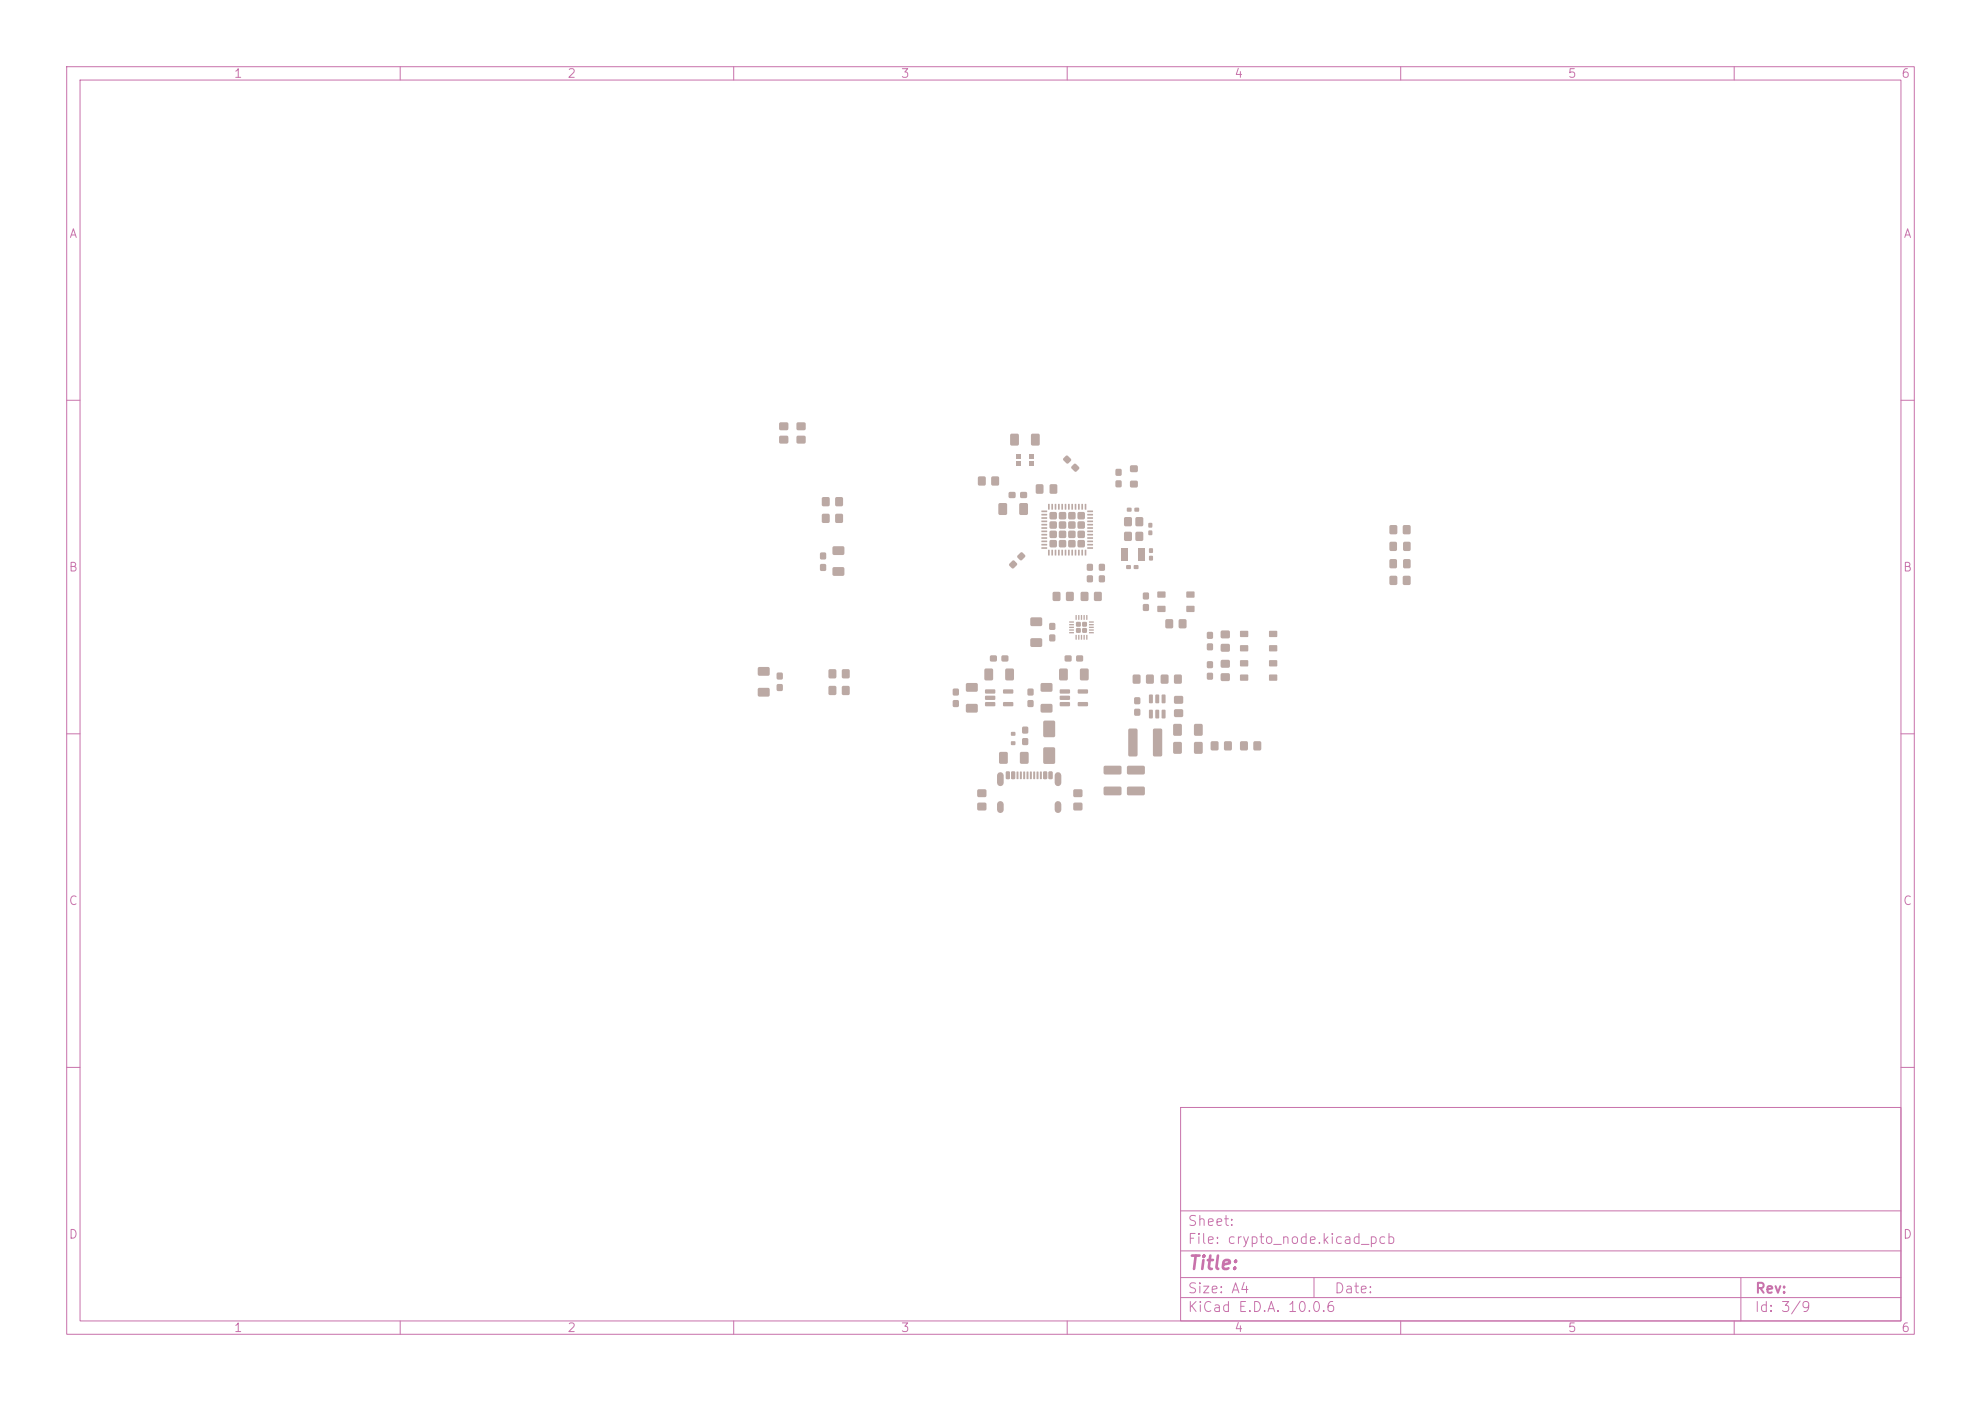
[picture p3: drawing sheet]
<svg xmlns="http://www.w3.org/2000/svg" width="297mm" height="210mm" viewBox="0 0 297 210" stroke-linecap="round" stroke-linejoin="round" font-family="sans-serif">
<defs><g id="words">
<text font-size="2" fill="#c872ab" x="178" y="190.8">Title:</text>
<g font-size="1.5" fill="#c872ab">
<text x="178" y="184.1">Sheet:</text>
<text x="178" y="186.8">File: crypto_node.kicad_pcb</text>
<text x="178" y="197">KiCad E.D.A. 10.0.6</text>
<text x="178" y="194.2">Size: A4</text>
<text x="200" y="194.2">Date:</text>
<text x="263" y="197">Id: 3/9</text>
<text x="263" y="194.2">Rev:</text>
</g>
<g font-size="1.3" fill="#c872ab">
<text x="35" y="12">1</text>
<text x="85" y="12">2</text>
<text x="135" y="12">3</text>
<text x="185" y="12">4</text>
<text x="235" y="12">5</text>
<text x="285" y="12">6</text>
<text x="10.3" y="36">A</text>
<text x="285.3" y="36">A</text>
<text x="10.2" y="86">B</text>
<text x="285.2" y="86">B</text>
<text x="10.2" y="136">C</text>
<text x="285.2" y="136">C</text>
<text x="10.2" y="186">D</text>
<text x="285.2" y="186">D</text>
<text x="35" y="200">1</text>
<text x="85" y="200">2</text>
<text x="135" y="200">3</text>
<text x="185" y="200">4</text>
<text x="235" y="200">5</text>
<text x="285" y="200">6</text>
</g>
</g></defs>
<g fill="none" stroke="#c872ab" stroke-width=".15">
<path d="M10 10h277v190h-277zM12 12h273v186h-273zM60 10v2M110 10v2M160 10v2M210 10v2M260 10v2M10 60h2M285 60h2M10 110h2M285 110h2M10 160h2"/>
<path d="M177 166h108v32h-108zM285 160h2M60 198v2M110 198v2M160 198v2M177 194.5h108M177 191.5h108M177 187.5h108M177 181.5h108M197 191.5v3M210 198v2M260 198v2"/>
<path d="M261 191.5v6.5"/>
</g>
<g fill="#bba9a4">
<path d="M162.3 94.2h.6v.6h-.6z"/>
<path d="M162.3 93.3h.6v.6h-.6z"/>
<path d="M161.4 94.2h.6v.6h-.6z"/>
<path d="M161.4 93.3h.6v.6h-.6z"/>
<path d="M163.3 94.8l.7-.1v.2h-.7z"/>
<path d="M163.3 94.4l.7-.1v.2h-.7z"/>
<path d="M163.3 94l.7-.1v.2h-.7z"/>
<path d="M163.3 93.6l.7-.1v.2h-.7z"/>
<path d="M163.3 93.2l.7-.1v.2h-.7z"/>
<path d="M162.9 92.2h.1v.7h-.2z"/>
<path d="M162.5 92.2h.1v.7h-.2z"/>
<path d="M162.1 92.2h.1v.7h-.2z"/>
<path d="M161.7 92.2h.1v.7h-.2z"/>
<path d="M161.3 92.2h.1v.7h-.2z"/>
<path d="M160.3 93.2l.7-.1v.2h-.7z"/>
<path d="M160.3 93.6l.7-.1v.2h-.7z"/>
<path d="M160.3 94l.7-.1v.2h-.7z"/>
<path d="M160.3 94.4l.7-.1v.2h-.7z"/>
<path d="M160.3 94.8l.7-.1v.2h-.7z"/>
<path d="M161.3 95.2h.1v.7h-.2z"/>
<path d="M161.7 95.2h.1v.7h-.2z"/>
<path d="M162.1 95.2h.1v.7h-.2z"/>
<path d="M162.5 95.2h.1v.7h-.2z"/>
<path d="M162.9 95.2h.1v.7h-.2z"/>
<path d="M158.9 103.4l1.4-.1 .1 .6-.1 .1h-1.3l-.1-.2z"/>
<path d="M158.9 104.3h1.4l.1 .5-.1 .1h-1.3l-.1-.1z"/>
<path d="M158.9 105.3l1.4-.1 .1 .6-.1 .1h-1.3l-.1-.2z"/>
<path d="M161.6 105.3l1.4-.1 .1 .6-.1 .1h-1.3l-.1-.2z"/>
<path d="M161.6 103.4l1.4-.1 .1 .6-.1 .1h-1.3l-.1-.2z"/>
<path d="M147.7 103.4l1.4-.1 .1 .6-.1 .1h-1.3l-.1-.2z"/>
<path d="M147.7 104.3h1.4l.1 .5-.1 .1h-1.3l-.1-.1z"/>
<path d="M147.7 105.3l1.4-.1 .1 .6-.1 .1h-1.3l-.1-.2z"/>
<path d="M150.4 105.3l1.4-.1 .1 .6-.1 .1h-1.3l-.1-.2z"/>
<path d="M150.4 103.4l1.4-.1 .1 .6-.1 .1h-1.3l-.1-.2z"/>
<path d="M154.6 65.1h1.2v1.6h-1.2z"/>
<path d="M151.5 65.1h1.2v1.6h-1.2z"/>
<path d="M119.5 65.4h1.2v1h-1.2z"/>
<path d="M119.5 63.4h1.2v1h-1.2z"/>
<path d="M125.3 77.1h1v1.2h-1z"/>
<path d="M123.3 77.1h1v1.2h-1z"/>
<path d="M126.3 102.9h1v1.2h-1z"/>
<path d="M124.3 102.9h1v1.2h-1z"/>
<path d="M144.9 105.6h1.6v1.2h-1.6z"/>
<path d="M144.9 102.4h1.6v1.2h-1.6z"/>
<path d="M172.3 106.4h.4l.1 .1v1.1v.1l-.5-.1z"/>
<path d="M173.2 106.4h.4l.2 .1v1.1l-.1 .1-.5-.1z"/>
<path d="M174.2 106.4h.4l.1 .1v1.1v.1l-.5-.1z"/>
<path d="M174.2 104.1h.4l.1 .1v1.1v.1l-.5-.1z"/>
<path d="M173.2 104.1h.4l.2 .1v1.1l-.1 .1-.5-.1z"/>
<path d="M172.3 104.1h.4l.1 .1v1.1v.1l-.5-.1z"/>
<path d="M154.5 92.6h1.7v1.2h-1.7z"/>
<path d="M154.5 95.7h1.7v1.2h-1.7z"/>
<path d="M152.4 68.1h.7v.7h-.7z"/>
<path d="M152.4 69.2h.7v.7h-.7z"/>
<path d="M154.2 69.2h.7v.7h-.7z"/>
<path d="M154.2 68.1h.7v.7h-.7z"/>
<path d="M116.9 65.4h1.2v1h-1.2z"/>
<path d="M116.9 63.4h1.2v1h-1.2z"/>
<path d="M125.3 74.6h1v1.2h-1z"/>
<path d="M123.3 74.6h1v1.2h-1z"/>
<path d="M152.9 75.5h1.2v1.6h-1.2z"/>
<path d="M149.7 75.5h1.2v1.6h-1.2z"/>
<path d="M157.9 88.8h1v1.2h-1z"/>
<path d="M159.9 88.8h1v1.2h-1z"/>
<path d="M153 112.8h1.2v1.6h-1.2z"/>
<path d="M149.8 112.8h1.2v1.6h-1.2z"/>
<path d="M176.8 92.9h1v1.2h-1z"/>
<path d="M174.8 92.9h1v1.2h-1z"/>
<path d="M174.1 101.2h1v1.2h-1z"/>
<path d="M176.1 101.2h1v1.2h-1z"/>
<path d="M160.7 69.9l.4-.4h.2l.5 .5v.2l-.4 .5h-.2l-.6-.5z"/>
<path d="M159.4 68.7l.5-.4h.1l.5 .5 .1 .2-.4 .4-.3 .1-.5-.6z"/>
<path d="M171.4 90.6h.8v.9h-.8z"/>
<path d="M171.4 88.9h.8v.9h-.8z"/>
<path d="M210.4 81.3h1v1.2h-1z"/>
<path d="M208.4 81.3h1v1.2h-1z"/>
<path d="M210.4 83.9h1v1.2h-1z"/>
<path d="M208.4 83.9h1v1.2h-1z"/>
<path d="M153.3 110.7h.8v.9h-.8z"/>
<path d="M153.3 109h.8v.9h-.8z"/>
<path d="M124.9 81.9h1.6v1.2h-1.6z"/>
<path d="M124.9 85.1h1.6v1.2h-1.6z"/>
<path d="M163 84.6h.8v.9h-.8z"/>
<path d="M163 86.3h.8v.9h-.8z"/>
<path d="M146.6 120.4h1.2v1h-1.2z"/>
<path d="M146.6 118.4h1.2v1h-1.2z"/>
<path d="M157.4 93.4h.8v1h-.8z"/>
<path d="M157.4 95.2h.8v.9h-.8z"/>
<path d="M153 82.8h.3l.4 .5-.6 .7-.6-.6z"/>
<path d="M151.3 84.5l.6-.5 .6 .6-.7 .6-.5-.4z"/>
<path d="M153 73.8h.9v.8h-.9z"/>
<path d="M151.3 73.8h.9v.8h-.9z"/>
<path d="M181 94.8h.8v.9h-.8z"/>
<path d="M181 96.5h.8v.9h-.8z"/>
<path d="M181 100.9h.8v.9h-.8z"/>
<path d="M181 99.2h.8v.9h-.8z"/>
<path d="M156.1 105.6h1.6v1.2h-1.6z"/>
<path d="M156.1 102.4h1.6v1.2h-1.6z"/>
<path d="M142.9 105h.8v.9h-.8z"/>
<path d="M142.9 103.3h.8v.9h-.8z"/>
<path d="M113.7 103.2h1.6v1.2h-1.6z"/>
<path d="M113.7 100h1.6v1.2h-1.6z"/>
<path d="M167.3 72.1h.8v.9h-.8z"/>
<path d="M167.3 70.3h.8v1h-.8z"/>
<path d="M116.5 102.6h.8v.9h-.8z"/>
<path d="M116.5 100.9h.8v.9h-.8z"/>
<path d="M177.9 90.8h1.2v.9h-1.2z"/>
<path d="M173.5 90.8h1.2v.9h-1.2z"/>
<path d="M177.9 88.7h1.2v.9h-1.2z"/>
<path d="M173.5 88.7h1.2v.9h-1.2z"/>
<path d="M169.5 69.8h1v.9h-1z"/>
<path d="M169.5 72.1h1v.9h-1z"/>
<path d="M169 114.8h2.5l.2 .2-.1 .9-.2 .2h-2.3l-.1-.2z"/>
<path d="M169 118l2.5-.1 .2 .3-.1 .9-.2 .1h-2.3l-.1-.2z"/>
<path d="M161 120.4h1.2v1h-1.2z"/>
<path d="M161 118.4h1.2v1h-1.2z"/>
<path d="M150.8 100.3h1.2v1.6h-1.2z"/>
<path d="M147.6 100.3h1.2v1.6h-1.2z"/>
<path d="M157.4 72.6h1.1v1.4h-1.1z"/>
<path d="M155.3 72.6h1.1v1.4h-1.1z"/>
<path d="M183.1 96.6h1.2v1h-1.2z"/>
<path d="M183.1 94.6h1.2v1h-1.2z"/>
<path d="M148.7 71.5h1v1.2h-1z"/>
<path d="M146.7 71.5h1v1.2h-1z"/>
<path d="M154.1 105h.8v.9h-.8z"/>
<path d="M154.1 103.3h.8v.9h-.8z"/>
<path d="M168.9 84.7h.6v.6h-.6z"/>
<path d="M170 84.7h.7v.6h-.7z"/>
<path d="M161.4 98.3h.9v.8h-.9z"/>
<path d="M159.7 98.3h.9v.8h-.9z"/>
<path d="M156.5 108.1h1.6v2.3h-1.6z"/>
<path d="M156.5 112.1h1.6v2.3h-1.6z"/>
<path d="M175.9 108.6h1.2v1.6h-1.2z"/>
<path d="M179.1 108.6h1.2v1.6h-1.2z"/>
<path d="M165.5 114.8h2.5l.2 .2-.1 .9-.2 .2h-2.3l-.1-.2z"/>
<path d="M165.5 118l2.5-.1 .2 .3-.1 .9-.2 .1h-2.3l-.1-.2z"/>
<path d="M169 76.1h.6v.6h-.6z"/>
<path d="M170.1 76.1h.7v.6h-.7z"/>
<path d="M169.9 101.2h1v1.2h-1z"/>
<path d="M171.9 101.2h1v1.2h-1z"/>
<path d="M183.1 101h1.2v1h-1.2z"/>
<path d="M183.1 99h1.2v1h-1.2z"/>
<path d="M150.8 115.7l.4-.1 .2 .1v.9l-.1 .2-.5-.1z"/>
<path d="M151.6 115.7l.4-.1 .2 .1v.9l-.1 .2-.5-.1z"/>
<path d="M152.9 115.7h.3l-.1 1.1-.2-.1z"/>
<path d="M153.9 115.7h.3l-.1 1.1-.2-.1z"/>
<path d="M154.4 115.7h.3l-.1 1.1-.2-.1z"/>
<path d="M155.4 115.7h.3l-.1 1.1-.2-.1z"/>
<path d="M156.4 115.7l.4-.1 .2 .1v.9l-.1 .2-.5-.1z"/>
<path d="M157.2 115.7l.4-.1 .2 .1v.9l-.1 .2-.5-.1z"/>
<path d="M155.9 115.7h.3l-.1 1.1-.2-.1z"/>
<path d="M154.9 115.7h.3l-.1 1.1-.2-.1z"/>
<path d="M153.4 115.7h.3l-.1 1.1-.2-.1z"/>
<path d="M152.4 115.7h.3l-.1 1.1-.2-.1z"/>
</g>
<path d="M150 116.2v1.1M158.6 116.2v1.1M150 120.6v.8M158.6 120.6v.8" fill="none" stroke="#bba9a4" stroke-width="1"/>
<g fill="#bba9a4">
<path d="M172.2 79.5h.5v.7h-.5z"/>
<path d="M172.2 78.4h.5v.7h-.5z"/>
<path d="M151.6 109.7h.6v.6h-.6z"/>
<path d="M151.6 111.1h.6v.6h-.6z"/>
<path d="M126.3 100.4h1v1.2h-1z"/>
<path d="M124.3 100.4h1v1.2h-1z"/>
<path d="M181.6 111.2h1v1.2h-1z"/>
<path d="M183.6 111.2h1v1.2h-1z"/>
<path d="M164.1 88.8h1v1.2h-1z"/>
<path d="M162.1 88.8h1v1.2h-1z"/>
<path d="M190.3 101.1h1.2v.9h-1.2z"/>
<path d="M185.9 101.1h1.2v.9h-1.2z"/>
<path d="M190.3 99h1.2v.9h-1.2z"/>
<path d="M185.9 99h1.2v.9h-1.2z"/>
<path d="M185.9 94.6h1.2v.9h-1.2z"/>
<path d="M190.3 94.6h1.2v.9h-1.2z"/>
<path d="M185.9 96.7h1.2v.9h-1.2z"/>
<path d="M190.3 96.7h1.2v.9h-1.2z"/>
<path d="M123 82.9h.8v.9h-.8z"/>
<path d="M123 84.6h.8v.9h-.8z"/>
<path d="M172.3 83.3h.5v.7h-.5z"/>
<path d="M172.3 82.2h.5v.7h-.5z"/>
<path d="M186 111.2h1v1.2h-1z"/>
<path d="M188 111.2h1v1.2h-1z"/>
<path d="M150.2 98.3h.9v.8h-.9z"/>
<path d="M148.5 98.3h.9v.8h-.9z"/>
<path d="M210.4 78.8h1v1.2h-1z"/>
<path d="M208.4 78.8h1v1.2h-1z"/>
<path d="M176.1 106.4h1.2v1h-1.2z"/>
<path d="M176.1 104.4h1.2v1h-1.2z"/>
<path d="M162 100.3h1.2v1.6h-1.2z"/>
<path d="M158.8 100.3h1.2v1.6h-1.2z"/>
<path d="M164.8 84.6h.8v.9h-.8z"/>
<path d="M164.8 86.3h.8v.9h-.8z"/>
<path d="M175.9 111.3h1.2v1.6h-1.2z"/>
<path d="M179.1 111.3h1.2v1.6h-1.2z"/>
<path d="M170.1 104.6h.8v.9h-.8z"/>
<path d="M170.1 106.3h.8v.9h-.8z"/>
<path d="M210.4 86.4h1v1.2h-1z"/>
<path d="M208.4 86.4h1v1.2h-1z"/>
<path d="M172.9 109.3l1.1-.1 .2 .2v3.8l-.1 .2h-1l-.2-.2z"/>
<path d="M169.2 109.3l1.1-.1 .2 .2 .1 3.8-.2 .2h-1l-.2-.2z"/>
<path d="M170.6 82.2h1v1.8h-1z"/>
<path d="M168.1 82.2h1v1.8h-1z"/>
<path d="M168.6 77.6h1v1.2h-1z"/>
<path d="M168.6 79.8h1v1.2h-1z"/>
<path d="M170.3 79.8h1v1.2h-1z"/>
<path d="M170.3 77.6h1v1.2h-1z"/>
<path d="M161.6 81h1v1h-1z"/>
<path d="M161.6 79.6h1v1h-1z"/>
<path d="M161.6 78.2h1v1h-1z"/>
<path d="M161.6 76.8h1v1h-1z"/>
<path d="M160.2 81h1v1h-1z"/>
<path d="M160.2 79.6h1v1h-1z"/>
<path d="M160.2 78.2h1v1h-1z"/>
<path d="M160.2 76.8h1v1h-1z"/>
<path d="M158.8 81h1v1h-1z"/>
<path d="M158.8 79.6h1v1h-1z"/>
<path d="M158.8 78.2h1v1h-1z"/>
<path d="M158.8 76.8h1v1h-1z"/>
<path d="M157.4 81h1v1h-1z"/>
<path d="M157.4 79.6h1v1h-1z"/>
<path d="M157.4 78.2h1v1h-1z"/>
<path d="M157.4 76.8h1v1h-1z"/>
<path d="M163 82h.8l.1 .2-.9 .1z"/>
<path d="M163 81.5h.8l.1 .2-.9 .1z"/>
<path d="M163 81h.8l.1 .2-.9 .1z"/>
<path d="M163 80.5h.8l.1 .2-.9 .1z"/>
<path d="M163 80h.8l.1 .2-.9 .1z"/>
<path d="M163 79.5h.8l.1 .2-.9 .1z"/>
<path d="M163 79h.8l.1 .2-.9 .1z"/>
<path d="M163 78.5h.8l.1 .2-.9 .1z"/>
<path d="M163 78h.8l.1 .2-.9 .1z"/>
<path d="M163 77.5h.8l.1 .2-.9 .1z"/>
<path d="M163 77h.8l.1 .2-.9 .1z"/>
<path d="M163 76.5h.8l.1 .2-.9 .1z"/>
<path d="M162.6 75.5l.3 .1-.1 .8h-.2z"/>
<path d="M162.1 75.5l.3 .1-.1 .8h-.2z"/>
<path d="M161.6 75.5l.3 .1-.1 .8h-.2z"/>
<path d="M161.1 75.5l.3 .1-.1 .8h-.2z"/>
<path d="M160.6 75.5l.3 .1-.1 .8h-.2z"/>
<path d="M160.1 75.5l.3 .1-.1 .8h-.2z"/>
<path d="M159.6 75.5l.3 .1-.1 .8h-.2z"/>
<path d="M159.1 75.5l.3 .1-.1 .8h-.2z"/>
<path d="M158.6 75.5l.3 .1-.1 .8h-.2z"/>
<path d="M158.1 75.5l.3 .1-.1 .8h-.2z"/>
<path d="M157.6 75.5l.3 .1-.1 .8h-.2z"/>
<path d="M157.1 75.5l.3 .1-.1 .8h-.2z"/>
<path d="M156.1 76.5h.9v.2l-.8 .1z"/>
<path d="M156.1 77h.9v.2l-.8 .1z"/>
<path d="M156.1 77.5h.9v.2l-.8 .1z"/>
<path d="M156.1 78h.9v.2l-.8 .1z"/>
<path d="M156.1 78.5h.9v.2l-.8 .1z"/>
<path d="M156.1 79h.9v.2l-.8 .1z"/>
<path d="M156.1 79.5h.9v.2l-.8 .1z"/>
<path d="M156.1 80h.9v.2l-.8 .1z"/>
<path d="M156.1 80.5h.9v.2l-.8 .1z"/>
<path d="M156.1 81h.9v.2l-.8 .1z"/>
<path d="M156.1 81.5h.9v.2l-.8 .1z"/>
<path d="M156.1 82h.9v.2l-.8 .1z"/>
<path d="M157.1 82.4h.3l-.1 .9-.2-.1z"/>
<path d="M157.6 82.4h.3l-.1 .9-.2-.1z"/>
<path d="M158.1 82.4h.3l-.1 .9-.2-.1z"/>
<path d="M158.6 82.4h.3l-.1 .9-.2-.1z"/>
<path d="M159.1 82.4h.3l-.1 .9-.2-.1z"/>
<path d="M159.6 82.4h.3l-.1 .9-.2-.1z"/>
<path d="M160.1 82.4h.3l-.1 .9-.2-.1z"/>
<path d="M160.6 82.4h.3l-.1 .9-.2-.1z"/>
<path d="M161.1 82.4h.3l-.1 .9-.2-.1z"/>
<path d="M161.6 82.4h.3l-.1 .9-.2-.1z"/>
<path d="M162.1 82.4h.3l-.1 .9-.2-.1z"/>
<path d="M162.6 82.4h.3l-.1 .9-.2-.1z"/>
</g>
<use href="#words"/>
</svg>
